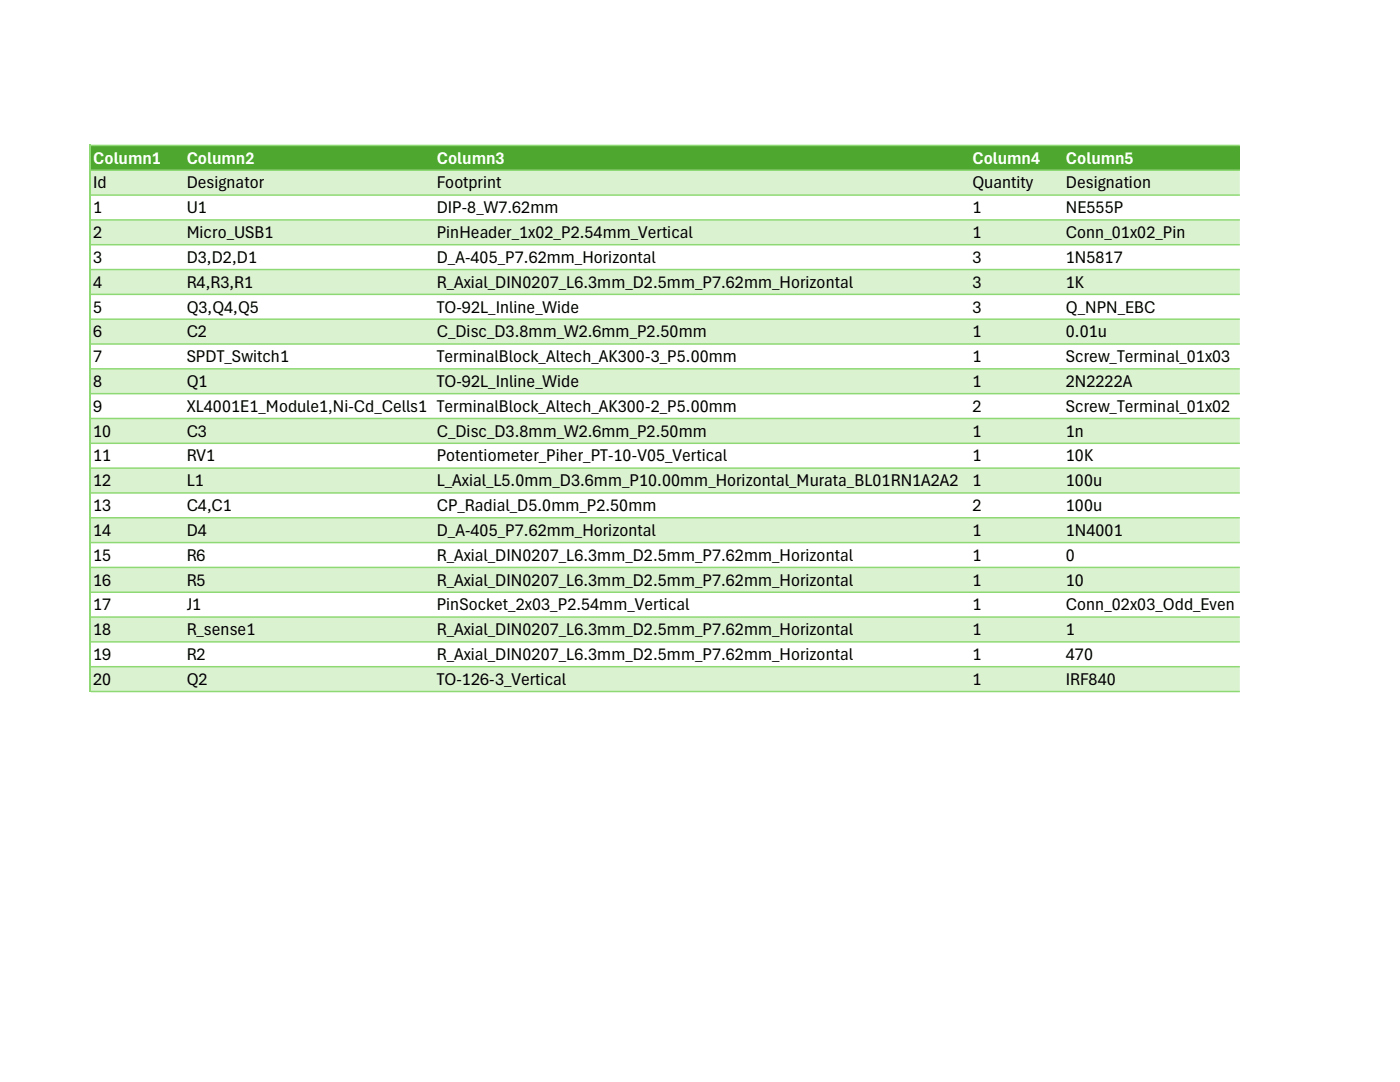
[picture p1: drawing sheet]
<svg xmlns="http://www.w3.org/2000/svg" width="279mm" height="216mm" viewBox="0 0 279 216" stroke-linecap="round" stroke-linejoin="round" font-family="sans-serif">
<defs><g id="words">
<g font-size="3.6" fill="#fff">
<text x="18.6" y="32.6">Column1</text>
<text x="37.3" y="32.6">Column2</text>
<text x="87.2" y="32.6">Column3</text>
<text x="194.1" y="32.6">Column4</text>
<text x="212.7" y="32.6">Column5</text>
</g>
<g font-size="3.6">
<text x="18.6" y="37.6">Id</text>
<text x="37.3" y="37.6">Designator</text>
<text x="87.2" y="37.6">Footprint</text>
<text x="194.1" y="37.6">Quantity</text>
<text x="212.7" y="37.6">Designation</text>
<text x="18.6" y="42.5">1</text>
<text x="18.6" y="47.5">2</text>
<text x="37.3" y="42.5">U1</text>
<text x="37.3" y="47.5">Micro_USB1</text>
<text x="87.2" y="42.5">DIP-8_W7.62mm</text>
<text x="87.2" y="47.5">PinHeader_1x02_P2.54mm_Vertical</text>
<text x="194.1" y="42.5">1</text>
<text x="194.1" y="47.5">1</text>
<text x="212.7" y="42.5">NE555P</text>
<text x="212.7" y="47.5">Conn_01x02_Pin</text>
<text x="18.6" y="52.5">3</text>
<text x="37.3" y="52.5">D3,D2,D1</text>
<text x="87.2" y="52.5">D_A-405_P7.62mm_Horizontal</text>
<text x="194.1" y="52.5">3</text>
<text x="212.7" y="52.5">1N5817</text>
<text x="18.6" y="57.4">4</text>
<text x="37.3" y="57.4">R4,R3,R1</text>
<text x="87.2" y="57.4">R_Axial_DIN0207_L6.3mm_D2.5mm_P7.62mm_Horizontal</text>
<text x="194.1" y="57.4">3</text>
<text x="212.7" y="57.4">1K</text>
<text x="18.6" y="62.4">5</text>
<text x="37.3" y="62.4">Q3,Q4,Q5</text>
<text x="87.2" y="62.4">TO-92L_Inline_Wide</text>
<text x="194.1" y="62.4">3</text>
<text x="212.7" y="62.4">Q_NPN_EBC</text>
<text x="18.6" y="67.3">6</text>
<text x="37.3" y="67.3">C2</text>
<text x="87.2" y="67.3">C_Disc_D3.8mm_W2.6mm_P2.50mm</text>
<text x="194.1" y="67.3">1</text>
<text x="212.7" y="67.3">0.01u</text>
<text x="18.6" y="72.3">7</text>
<text x="18.6" y="77.2">8</text>
<text x="37.3" y="72.3">SPDT_Switch1</text>
<text x="37.3" y="77.2">Q1</text>
<text x="87.2" y="72.3">TerminalBlock_Altech_AK300-3_P5.00mm</text>
<text x="87.2" y="77.2">TO-92L_Inline_Wide</text>
<text x="194.1" y="72.3">1</text>
<text x="194.1" y="77.2">1</text>
<text x="212.7" y="72.3">Screw_Terminal_01x03</text>
<text x="212.7" y="77.2">2N2222A</text>
<text x="18.6" y="82.2">9</text>
<text x="37.3" y="82.2">XL4001E1_Module1,Ni-Cd_Cells1 TerminalBlock_Altech_AK300-2_P5.00mm</text>
<text x="194.1" y="82.2">2</text>
<text x="212.7" y="82.2">Screw_Terminal_01x02</text>
<text x="18.6" y="87.1">10</text>
<text x="37.3" y="87.1">C3</text>
<text x="87.2" y="87.1">C_Disc_D3.8mm_W2.6mm_P2.50mm</text>
<text x="194.1" y="87.1">1</text>
<text x="212.7" y="87.1">1n</text>
<text x="18.6" y="92.1">11</text>
<text x="37.3" y="92.1">RV1</text>
<text x="87.2" y="92.1">Potentiometer_Piher_PT-10-V05_Vertical</text>
<text x="194.1" y="92.1">1</text>
<text x="212.7" y="92.1">10K</text>
<text x="18.6" y="97">12</text>
<text x="18.6" y="102">13</text>
<text x="37.3" y="97">L1</text>
<text x="37.3" y="102">C4,C1</text>
<text x="87.2" y="97">L_Axial_L5.0mm_D3.6mm_P10.00mm_Horizontal_Murata_BL01RN1A2A2</text>
<text x="87.2" y="102">CP_Radial_D5.0mm_P2.50mm</text>
<text x="194.1" y="97">1</text>
<text x="194.1" y="102">2</text>
<text x="212.7" y="97">100u</text>
<text x="212.7" y="102">100u</text>
<text x="18.6" y="106.9">14</text>
<text x="37.3" y="106.9">D4</text>
<text x="87.2" y="106.9">D_A-405_P7.62mm_Horizontal</text>
<text x="194.1" y="106.9">1</text>
<text x="212.7" y="106.9">1N4001</text>
<text x="18.6" y="111.9">15</text>
<text x="37.3" y="111.9">R6</text>
<text x="87.2" y="111.9">R_Axial_DIN0207_L6.3mm_D2.5mm_P7.62mm_Horizontal</text>
<text x="194.1" y="111.9">1</text>
<text x="212.7" y="111.9">0</text>
<text x="18.6" y="116.8">16</text>
<text x="37.3" y="116.8">R5</text>
<text x="87.2" y="116.8">R_Axial_DIN0207_L6.3mm_D2.5mm_P7.62mm_Horizontal</text>
<text x="194.1" y="116.8">1</text>
<text x="212.7" y="116.8">10</text>
<text x="18.6" y="121.8">17</text>
<text x="37.3" y="121.8">J1</text>
<text x="87.2" y="121.8">PinSocket_2x03_P2.54mm_Vertical</text>
<text x="194.1" y="121.8">1</text>
<text x="212.7" y="121.8">Conn_02x03_Odd_Even</text>
<text x="18.6" y="126.7">18</text>
<text x="18.6" y="131.7">19</text>
<text x="37.3" y="126.7">R_sense1</text>
<text x="37.3" y="131.7">R2</text>
<text x="87.2" y="126.7">R_Axial_DIN0207_L6.3mm_D2.5mm_P7.62mm_Horizontal</text>
<text x="87.2" y="131.7">R_Axial_DIN0207_L6.3mm_D2.5mm_P7.62mm_Horizontal</text>
<text x="194.1" y="126.7">1</text>
<text x="194.1" y="131.7">1</text>
<text x="212.7" y="126.7">1</text>
<text x="212.7" y="131.7">470</text>
<text x="18.6" y="136.7">20</text>
<text x="37.3" y="136.7">Q2</text>
<text x="87.2" y="136.7">TO-126-3_Vertical</text>
<text x="194.1" y="136.7">1</text>
<text x="212.7" y="136.7">IRF840</text>
</g>
</g></defs>
<path d="M18.1 29.2h229.3v4.8h-229.3z" fill="#4ea72e"/>
<path d="M18.1 34h229.3v4.9h-229.3zM18.1 43.9h229.3v5h-229.3zM18.1 53.8h229.3v5h-229.3zM18.1 63.7h229.3v5h-229.3zM18.1 73.6h229.3v5h-229.3zM18.1 83.5h229.3v5h-229.3zM18.1 93.4h229.3v5h-229.3zM18.1 103.3h229.3v5h-229.3zM18.1 113.2h229.3v5h-229.3zM18.1 123.1h229.3v5h-229.3zM18.1 133h229.3v5h-229.3z" fill-rule="evenodd" fill="#daf2d0"/>
<path d="M18 28.9v109.2" fill="none" stroke="#8ed973" stroke-width=".3"/>
<path d="M18.1 28.9h229.3v.3h-229.3zM18.1 33.8h229.3v.3h-229.3zM18.1 38.8h229.3v.3h-229.3zM18.1 43.7h229.3v.3h-229.3zM18.1 48.7h229.3v.3h-229.3zM18.1 53.6h229.3v.3h-229.3zM18.1 58.6h229.3v.3h-229.3zM18.1 63.5h229.3v.3h-229.3zM18.1 68.5h229.3v.3h-229.3zM18.1 73.4h229.3v.3h-229.3zM18.1 78.4h229.3v.3h-229.3zM18.1 83.4h229.3v.3h-229.3zM18.1 88.3h229.3v.3h-229.3zM18.1 93.3h229.3v.3h-229.3zM18.1 98.2h229.3v.3h-229.3zM18.1 103.2h229.3v.3h-229.3zM18.1 108.1h229.3v.3h-229.3zM18.1 113.1h229.3v.3h-229.3zM18.1 118h229.3v.3h-229.3zM18.1 123h229.3v.3h-229.3zM18.1 127.9h229.3v.3h-229.3zM18.1 132.9h229.3v.3h-229.3zM18.1 137.8h229.3v.3h-229.3z" fill-rule="evenodd" fill="#8ed973"/>
<use href="#words"/>
</svg>
